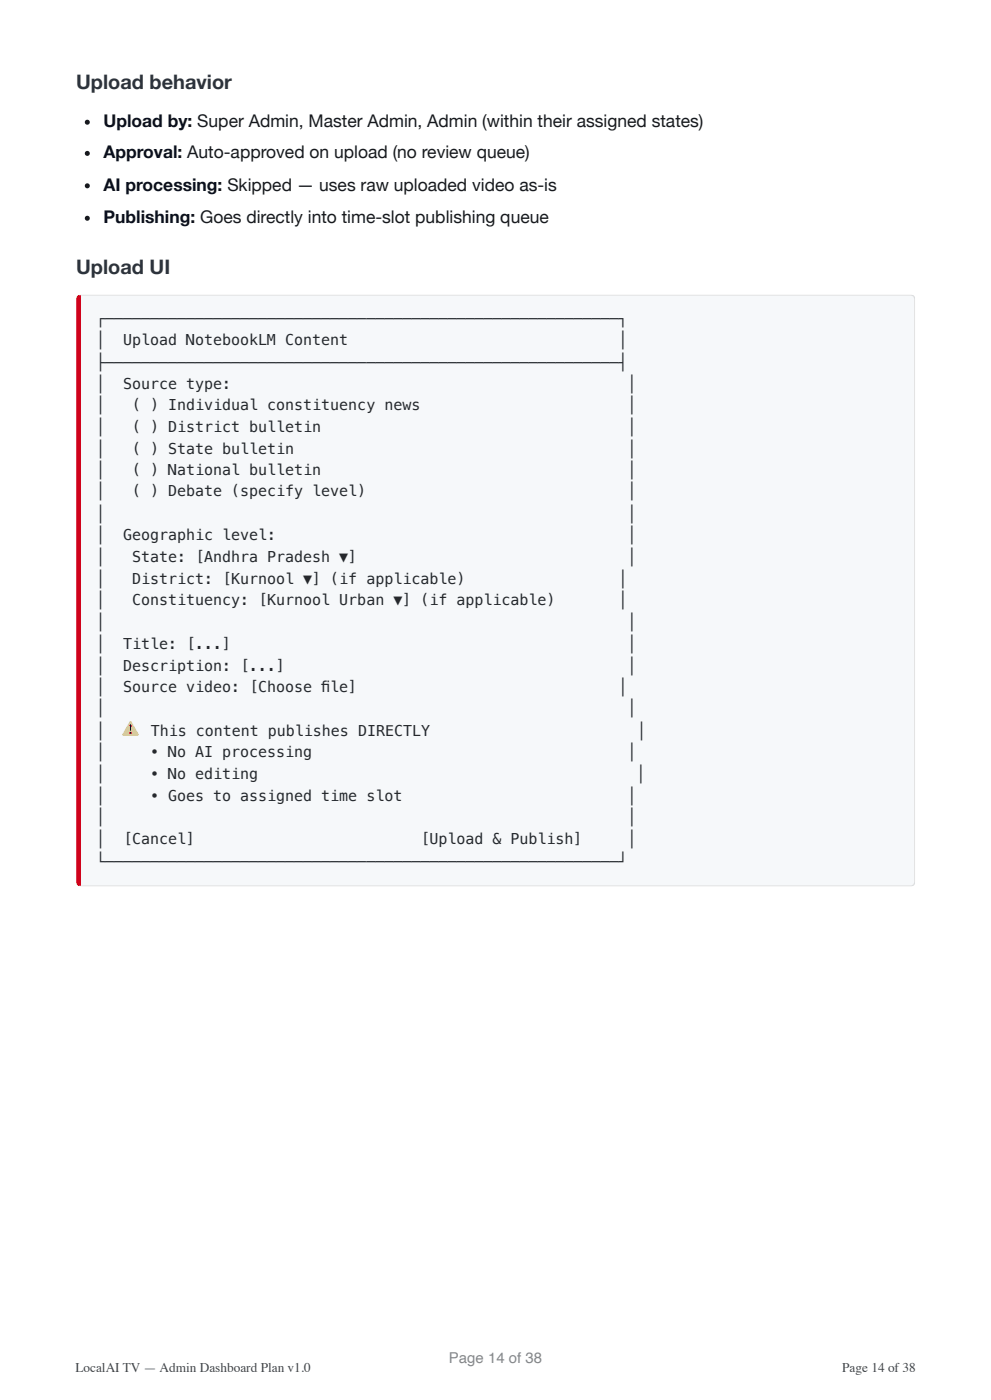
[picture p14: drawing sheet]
<svg xmlns="http://www.w3.org/2000/svg" width="210mm" height="297mm" viewBox="0 0 210 297" stroke-linecap="round" stroke-linejoin="round" font-family="sans-serif">
<defs><g id="words">
<g font-size="4.2" fill="#2a3340">
<text x="16.1" y="18.8">Upload behavior</text>
<text x="16.1" y="58.2">Upload UI</text>
</g>
<g font-size="3.7" fill="#0b1020">
<text x="22" y="27">Upload by: Super Admin, Master Admin, Admin (within their assigned states)</text>
<text x="22" y="33.6">Approval: Auto-approved on upload (no review queue)</text>
<text x="22" y="40.5">AI processing: Skipped — uses raw uploaded video as-is</text>
<text x="22" y="47.4">Publishing: Goes directly into time-slot publishing queue</text>
</g>
<g font-size="3.2" fill="#24292e">
<text x="20.4" y="68.5">┌─────────────────────────────────────────────────────────┐</text>
<text x="20.4" y="73.3">│</text>
<text x="20.4" y="77.8">├─────────────────────────────────────────────────────────┤</text>
<text x="26.1" y="73.3">Upload NotebookLM Content</text>
<text x="131.2" y="73.3">│</text>
<text x="20.4" y="82.6">│</text>
<text x="26.1" y="82.6">Source type:</text>
<text x="133.1" y="82.6">│</text>
<text x="20.4" y="87">│</text>
<text x="28" y="87">( ) Individual constituency news</text>
<text x="133.1" y="87">│</text>
<text x="20.4" y="91.5">│</text>
<text x="28" y="91.5">( ) District bulletin</text>
<text x="133.1" y="91.5">│</text>
<text x="20.4" y="96.3">│</text>
<text x="20.4" y="100.8">│</text>
<text x="28" y="96.3">( ) State bulletin</text>
<text x="28" y="100.8">( ) National bulletin</text>
<text x="133.1" y="96.3">│</text>
<text x="133.1" y="100.8">│</text>
<text x="20.4" y="105.3">│</text>
<text x="28" y="105.3">( ) Debate (specify level)</text>
<text x="133.1" y="105.3">│</text>
<text x="20.4" y="110.1">│</text>
<text x="133.1" y="110.1">│</text>
<text x="20.4" y="114.6">│</text>
<text x="20.4" y="119.3">│</text>
<text x="26.1" y="114.6">Geographic level:</text>
<text x="28" y="119.3">State: [Andhra Pradesh ▼]</text>
<text x="133.1" y="114.6">│</text>
<text x="133.1" y="119.3">│</text>
<text x="20.4" y="123.8">│</text>
<text x="28" y="123.8">District: [Kurnool ▼] (if applicable)</text>
<text x="131.2" y="123.8">│</text>
<text x="20.4" y="128.3">│</text>
<text x="28" y="128.3">Constituency: [Kurnool Urban ▼] (if applicable)</text>
<text x="131.2" y="128.3">│</text>
<text x="20.4" y="133.1">│</text>
<text x="20.4" y="137.6">│</text>
<text x="26.1" y="137.6">Title: [...]</text>
<text x="133.1" y="133.1">│</text>
<text x="133.1" y="137.6">│</text>
<text x="20.4" y="142.3">│</text>
<text x="26.1" y="142.3">Description: [...]</text>
<text x="133.1" y="142.3">│</text>
<text x="20.4" y="146.8">│</text>
<text x="26.1" y="146.8">Source video: [Choose fi le]</text>
<text x="131.2" y="146.8">│</text>
<text x="20.4" y="151.3">│</text>
<text x="133.1" y="151.3">│</text>
<text x="20.4" y="156.1">│</text>
<text x="20.4" y="160.6">│</text>
<text x="26.1" y="156.1">⚠</text>
<text x="26.1" y="156.1">️</text>
<text x="31.8" y="160.6">• No AI processing</text>
<text x="32" y="156.1">This content publishes DIRECTLY</text>
<text x="133.1" y="160.6">│</text>
<text x="135.2" y="156.1">│</text>
<text x="20.4" y="165.4">│</text>
<text x="31.8" y="165.4">• No editing</text>
<text x="135.1" y="165.4">│</text>
<text x="20.4" y="169.9">│</text>
<text x="31.8" y="169.9">• Goes to assigned time slot</text>
<text x="133.1" y="169.9">│</text>
<text x="20.4" y="174.4">│</text>
<text x="20.4" y="179.1">│</text>
<text x="26.1" y="179.1">[Cancel]</text>
<text x="89.2" y="179.1">[Upload &amp; Publish]</text>
<text x="133.1" y="174.4">│</text>
<text x="133.1" y="179.1">│</text>
<text x="20.4" y="183.6">└─────────────────────────────────────────────────────────┘</text>
</g>
<text font-size="3.2" fill="#888" x="95.2" y="289.2">Page 14 of 38</text>
<g font-size="2.8" fill="#454545">
<text x="16" y="291">LocalAI TV — Admin Dashboard Plan v1.0</text>
<text x="178.7" y="291">Page 14 of 38</text>
</g>
</g></defs>
<path d="M16.9 62.7l.3-.1h175.9a.93 .93 0 0 1 1 .9v123.6a.93 .93 0 0 1-1 .9h-175.9a.82 .82 0 0 1-.5-.9v-123.6z" fill="#f6f8fa"/>
<g fill="#ddd">
<path d="M16.1 62.4h178.1v.8h-178.1z"/>
<path d="M16.1 187.4h178.1v.7h-178.1z"/>
<path d="M193.5 62.4h.7v125.7h-.7z"/>
</g>
<path d="M16.1 62.4h1.1v125.7h-1.1z" fill="#d0021b"/>
<g fill="#1a1a1a">
<circle cx="18.5" cy="25.9" r=".53"/>
<circle cx="18.5" cy="32.5" r=".53"/>
<circle cx="18.5" cy="39.4" r=".53"/>
<circle cx="18.5" cy="46.3" r=".53"/>
</g>
<use href="#words"/>
</svg>
